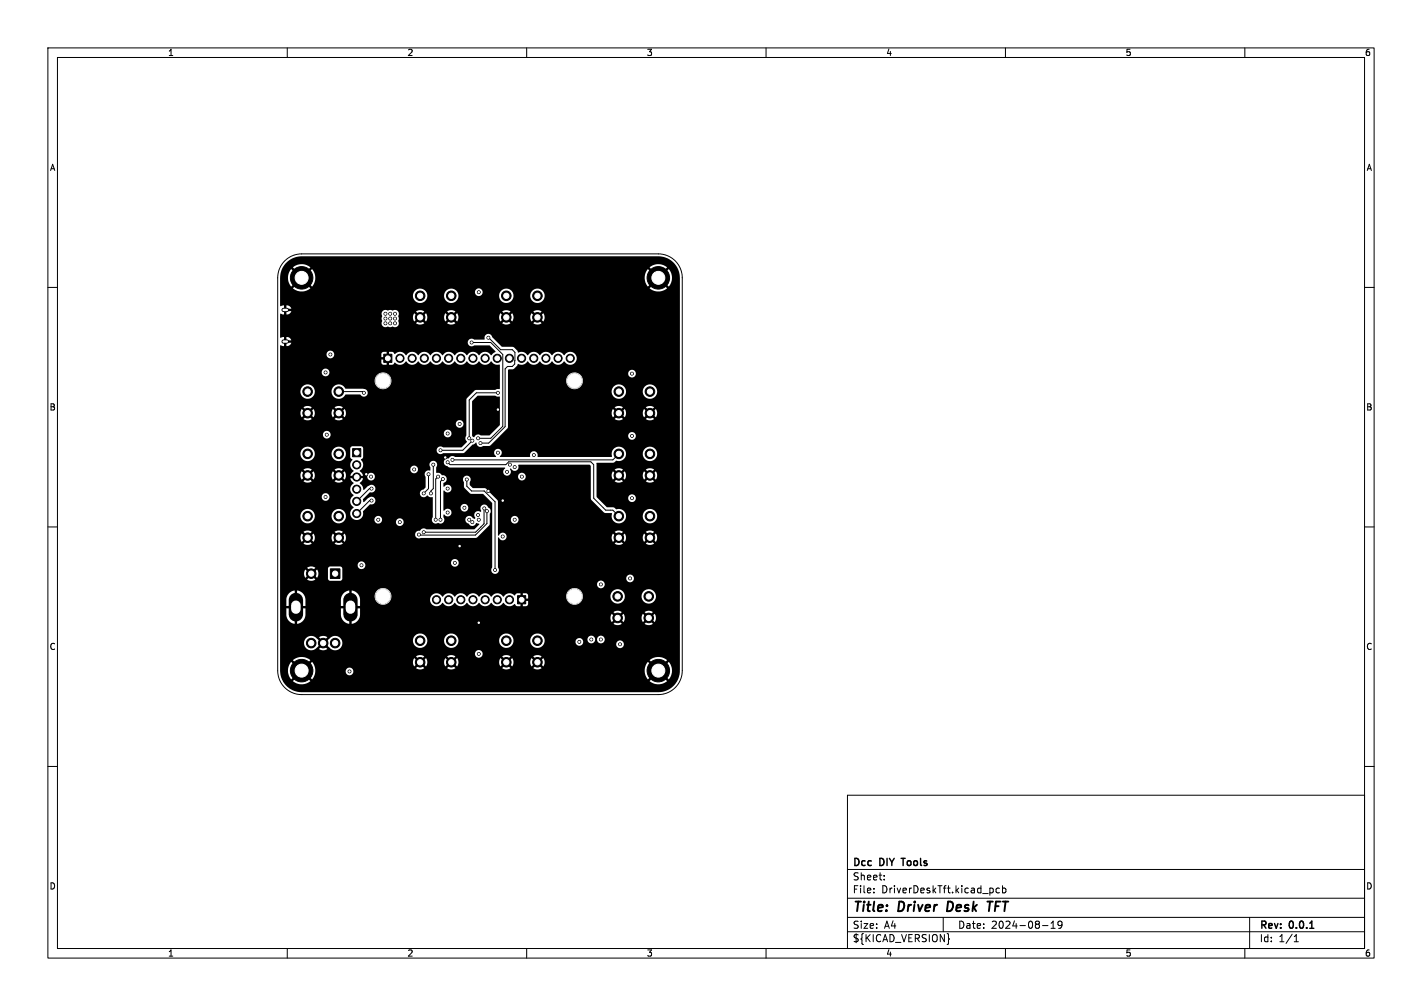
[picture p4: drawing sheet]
<svg xmlns="http://www.w3.org/2000/svg" width="297mm" height="210mm" viewBox="0 0 297 210" stroke-linecap="round" stroke-linejoin="round" font-family="sans-serif">
<defs><g id="words">
<g font-size="2.8">
<text x="178" y="190.9">Title:</text>
<text x="187.7" y="190.9">Driver</text>
<text x="198.6" y="190.9">Desk</text>
<text x="207.9" y="190.9">TFT</text>
</g>
<g font-size="2.1">
<text x="178" y="184">Sheet:</text>
<text x="178" y="181.2">Dcc</text>
<text x="183.8" y="181.2">DIY</text>
<text x="189.1" y="181.2">Tools</text>
<text x="178" y="186.7">File:</text>
<text x="184.1" y="186.7">DriverDeskTft.kicad_pcb</text>
<text x="178" y="196.9">${KICAD_VERSION}</text>
<text x="178" y="194.1">Size:</text>
<text x="184.7" y="194.1">A4</text>
<text x="200" y="194.1">Date:</text>
<text x="207" y="194.1">2024-08-19</text>
<text x="263" y="194.3">Rev:</text>
<text x="263" y="196.9">Id:</text>
<text x="267.1" y="196.9">1/1</text>
<text x="269.4" y="194.3">0.0.1</text>
</g>
<g font-size="1.8">
<text x="35" y="11.9">1</text>
<text x="85" y="11.9">2</text>
<text x="135" y="11.9">3</text>
<text x="185" y="11.9">4</text>
<text x="235" y="11.9">5</text>
<text x="285" y="11.9">6</text>
<text x="10.3" y="35.9">A</text>
<text x="285.4" y="35.9">A</text>
<text x="10.3" y="85.9">B</text>
<text x="285.3" y="85.9">B</text>
<text x="10.3" y="135.9">C</text>
<text x="285.3" y="135.9">C</text>
<text x="10.3" y="185.9">D</text>
<text x="285.3" y="185.9">D</text>
<text x="35" y="199.9">1</text>
<text x="85" y="199.9">2</text>
<text x="135" y="199.9">3</text>
<text x="185" y="199.9">4</text>
<text x="235" y="199.9">5</text>
<text x="285" y="199.9">6</text>
</g>
</g></defs>
<g fill="none" stroke="#000" stroke-width=".21">
<path d="M10 10h277v190h-277zM12 12h273v186h-273zM60 10v2M110 10v2M160 10v2M210 10v2M260 10v2M59.5 54.5a5 5 0 0 1 3.5-1.5h74.5a5 5 0 0 1 5 5v82a5 5 0 0 1-5 5h-74.5a5 5 0 0 1-5-5v-82a5 5 0 0 1 1.5-3.5zM10 60h2M98.5 71.5h4l2.5 2.5v15l-2.5 2.5h-2.7M102 70.5l2.6 2.5h2.4l.5 .6v2.4l-.5 .5h-1l-.5 .5v12.1l-3.4 3.4h-1.7M285 60h2"/>
<path d="M70.7 81.8h5l.3 .2M89.5 99v3l-1 1M90.5 97v5l-.5 .5v.5M91.5 99.5l-.5 .5v8.5M93.5 96.5l.5 .5h11.7l.6-.6h17.1l.6 .6v7l2.5 2.5h1.5l1.3 1.3M98.6 92l-2 2h-4.6M104 82h-4.5l-1.5 1.5v8M129.3 94.8l-1.3 1.2h-33.5M10 110h2M77.6 102h-.4l-2.7 2.7M77.6 104.5h-.4l-2.7 2.7M92.5 100l-.5 .5v8"/>
<path d="M97.5 100.1v1.4l1 1h2.7l2.2 2.2v14.3M101.2 106.1l-.1 3.2-1.8 1.8h-10.8M101.7 106.7v2.6l-2.4 2.4-11.8-.1M285 110h2M10 160h2M177 166h108v32h-108zM285 160h2M60 198v2M110 198v2M160 198v2M177 194.5h108M177 191.5h108"/>
<path d="M177 187.5h108M177 181.5h108M182.5 186.3v.1M182.5 185.5v.1M184.7 183.6v.1M184.7 182.8v.1M197 191.5v3M198.1 195.8l.2 .2-.2 .2M208.7 185.5l-.4-.1-.3 .3 .2 .6h.5M209.4 185.5l.4-.1 .3 .3-.1 .6h-.6M209.4 184.9v1.5M210 198v2"/>
<path d="M217.7 193.2h1.2M219.5 193.8h.9M219.5 192.7l.5-.4v1.5M221.8 192.9l-.3 .3h-.4l-.1-.3 .1-.5 .4-.1 .2 .1a.99 .99 0 0 1-.3 1.4h-.3M260 198v2M261 191.5v6.5M270.3 196.6h.9M270.3 195.5l.4-.4v1.5"/>
</g>
<path d="M188.2 179.2h.9M273.6 193.8h.8" fill="none" stroke="#000" stroke-width=".3"/>
<path d="M198 188.2l-.2 2h.5M206.2 188.2h1.2M206.8 188.2l-.3 2" fill="none" stroke="#000" stroke-width=".4"/>
<g fill="#000" stroke="#000" stroke-width=".21">
<path d="M80.1 74h1.8v1.7h-1.8zM73.6 93.7h1.7v1.7h-1.7zM69 118.8h2v2h-2zM108.1 124.4h1.7v1.7h-1.7z"/>
<circle cx="63" cy="58" r="2.35"/>
<circle cx="63" cy="58" r="1.35"/>
<circle cx="137.5" cy="58" r="2.35"/>
<circle cx="137.5" cy="58" r="1.35"/>
<circle cx="68" cy="77.7" r=".3"/>
<circle cx="69" cy="74" r=".3"/>
<circle cx="80" cy="79.5" r="1.5"/>
<circle cx="80.5" cy="67.5" r=".3"/>
<circle cx="80.5" cy="66.5" r=".3"/>
<circle cx="80.5" cy="65.5" r=".3"/>
<circle cx="81" cy="74.8" r=".5"/>
<circle cx="81.5" cy="67.5" r=".3"/>
<circle cx="81.5" cy="65.5" r=".3"/>
<circle cx="81.5" cy="66.5" r=".3"/>
<circle cx="82.5" cy="67.5" r=".3"/>
<circle cx="82.5" cy="65.5" r=".3"/>
<circle cx="82.5" cy="66.5" r=".3"/>
<circle cx="83.5" cy="74.8" r=".85"/>
<circle cx="83.5" cy="74.8" r=".5"/>
<circle cx="86.1" cy="74.8" r=".85"/>
<circle cx="86.1" cy="74.8" r=".5"/>
<circle cx="87.7" cy="66.2" r="1"/>
<circle cx="87.7" cy="61.7" r="1"/>
<circle cx="87.7" cy="66.2" r=".55"/>
<circle cx="87.7" cy="61.8" r=".55"/>
<circle cx="88.6" cy="74.8" r=".85"/>
<circle cx="88.6" cy="74.8" r=".5"/>
<circle cx="91.2" cy="74.8" r=".85"/>
<circle cx="91.2" cy="74.8" r=".5"/>
<circle cx="93.7" cy="74.8" r=".85"/>
<circle cx="93.7" cy="74.8" r=".5"/>
<circle cx="94.2" cy="66.2" r="1"/>
<circle cx="94.2" cy="61.7" r="1"/>
<circle cx="94.3" cy="66.2" r=".55"/>
<circle cx="94.3" cy="61.8" r=".55"/>
<circle cx="96.2" cy="74.8" r=".85"/>
<circle cx="96.2" cy="74.8" r=".5"/>
<circle cx="98.5" cy="71.5" r=".3"/>
<circle cx="98.8" cy="74.8" r=".85"/>
<circle cx="98.8" cy="74.8" r=".5"/>
<circle cx="100" cy="61" r=".3"/>
<circle cx="101.3" cy="74.8" r=".85"/>
<circle cx="101.3" cy="74.8" r=".5"/>
<circle cx="102" cy="70.5" r=".3"/>
<circle cx="103.9" cy="74.8" r=".85"/>
<circle cx="103.9" cy="74.8" r=".5"/>
<circle cx="105.7" cy="66.2" r=".55"/>
<circle cx="105.7" cy="61.8" r=".55"/>
<circle cx="105.8" cy="66.2" r="1"/>
<circle cx="105.8" cy="61.7" r="1"/>
<circle cx="106.4" cy="74.8" r=".85"/>
<circle cx="106.4" cy="74.8" r=".5"/>
<circle cx="108.9" cy="74.8" r=".85"/>
<circle cx="108.9" cy="74.8" r=".5"/>
<circle cx="111.5" cy="74.8" r=".85"/>
<circle cx="111.5" cy="74.8" r=".5"/>
<circle cx="112.2" cy="66.2" r="1"/>
<circle cx="112.2" cy="61.7" r="1"/>
<circle cx="112.3" cy="66.2" r=".55"/>
<circle cx="112.3" cy="61.8" r=".55"/>
<circle cx="114" cy="74.8" r=".85"/>
<circle cx="114" cy="74.8" r=".5"/>
<circle cx="116.6" cy="74.8" r=".85"/>
<circle cx="116.6" cy="74.8" r=".5"/>
<circle cx="119.1" cy="74.8" r=".85"/>
<circle cx="119.1" cy="74.8" r=".5"/>
<circle cx="120" cy="79.5" r="1.5"/>
<circle cx="132" cy="78" r=".3"/>
<circle cx="64.2" cy="99.3" r=".55"/>
<circle cx="64.2" cy="86.3" r=".55"/>
<circle cx="64.2" cy="94.8" r=".55"/>
<circle cx="64.2" cy="81.8" r=".55"/>
<circle cx="64.2" cy="99.2" r="1"/>
<circle cx="64.2" cy="86.2" r="1"/>
<circle cx="64.2" cy="81.7" r="1"/>
<circle cx="64.3" cy="94.7" r="1"/>
<circle cx="68.3" cy="90.8" r=".3"/>
<circle cx="70.7" cy="99.2" r="1"/>
<circle cx="70.7" cy="86.2" r="1"/>
<circle cx="70.7" cy="81.7" r="1"/>
<circle cx="70.7" cy="94.7" r="1"/>
<circle cx="70.7" cy="99.3" r=".55"/>
<circle cx="70.7" cy="86.3" r=".55"/>
<circle cx="70.7" cy="94.8" r=".55"/>
<circle cx="70.7" cy="81.8" r=".55"/>
<circle cx="74.5" cy="99.6" r=".85"/>
<circle cx="74.5" cy="97" r=".85"/>
<circle cx="74.5" cy="94.5" r=".5"/>
<circle cx="74.5" cy="97" r=".5"/>
<circle cx="74.5" cy="99.6" r=".5"/>
<circle cx="76" cy="82" r=".3"/>
<circle cx="76.5" cy="99" r=".3"/>
<circle cx="77.5" cy="99.5" r=".3"/>
<circle cx="86.5" cy="98" r=".3"/>
<circle cx="89.5" cy="99" r=".3"/>
<circle cx="90.5" cy="97" r=".3"/>
<circle cx="91.5" cy="99.5" r=".3"/>
<circle cx="92" cy="94" r=".3"/>
<circle cx="93" cy="95.5" r=".3"/>
<circle cx="93.5" cy="96.5" r=".3"/>
<circle cx="93.5" cy="90.5" r=".3"/>
<circle cx="94.5" cy="96" r=".3"/>
<circle cx="96" cy="88.5" r=".3"/>
<circle cx="98" cy="91.5" r=".3"/>
<circle cx="98.7" cy="92" r=".3"/>
<circle cx="99.8" cy="91.5" r=".3"/>
<circle cx="100.4" cy="92.5" r=".3"/>
<circle cx="104" cy="94.5" r=".3"/>
<circle cx="104" cy="82" r=".3"/>
<circle cx="104" cy="85.5" r=".3"/>
<circle cx="105.9" cy="98.5" r=".3"/>
<circle cx="106.5" cy="97" r=".3"/>
<circle cx="107.5" cy="97.5" r=".3"/>
<circle cx="109" cy="99.5" r=".3"/>
<circle cx="111.5" cy="95" r=".3"/>
<circle cx="129.2" cy="86.2" r="1"/>
<circle cx="129.2" cy="99.2" r="1"/>
<circle cx="129.2" cy="81.7" r="1"/>
<circle cx="129.2" cy="94.7" r="1"/>
<circle cx="129.2" cy="86.3" r=".55"/>
<circle cx="129.2" cy="99.3" r=".55"/>
<circle cx="129.3" cy="94.8" r=".55"/>
<circle cx="129.3" cy="81.8" r=".55"/>
<circle cx="132" cy="91" r=".3"/>
<circle cx="135.7" cy="86.3" r=".55"/>
<circle cx="135.7" cy="99.3" r=".55"/>
<circle cx="135.7" cy="94.8" r=".55"/>
<circle cx="135.7" cy="81.8" r=".55"/>
<circle cx="135.7" cy="86.2" r="1"/>
<circle cx="135.7" cy="99.2" r="1"/>
<circle cx="135.7" cy="81.7" r="1"/>
<circle cx="135.8" cy="94.7" r="1"/>
<circle cx="64.2" cy="112.2" r=".55"/>
<circle cx="64.2" cy="107.7" r=".55"/>
<circle cx="64.2" cy="107.7" r="1"/>
<circle cx="64.2" cy="112.2" r="1"/>
<circle cx="65" cy="119.7" r=".55"/>
<circle cx="65" cy="119.7" r="1"/>
<circle cx="68" cy="103.7" r=".3"/>
<circle cx="70" cy="119.7" r=".55"/>
<circle cx="70.7" cy="107.7" r="1"/>
<circle cx="70.7" cy="112.2" r="1"/>
<circle cx="70.7" cy="112.2" r=".55"/>
<circle cx="70.7" cy="107.7" r=".55"/>
<circle cx="74.5" cy="104.7" r=".85"/>
<circle cx="74.5" cy="102.1" r=".85"/>
<circle cx="74.5" cy="107.2" r=".85"/>
<circle cx="74.5" cy="102.1" r=".5"/>
<circle cx="74.5" cy="104.7" r=".5"/>
<circle cx="74.5" cy="107.2" r=".5"/>
<circle cx="75.5" cy="118" r=".3"/>
<circle cx="77.6" cy="104.5" r=".3"/>
<circle cx="77.6" cy="102" r=".3"/>
<circle cx="79" cy="108.5" r=".3"/>
<circle cx="83.5" cy="109" r=".3"/>
<circle cx="87.5" cy="111.6" r=".3"/>
<circle cx="88.5" cy="103" r=".3"/>
<circle cx="88.5" cy="111.1" r=".3"/>
<circle cx="90" cy="103" r=".3"/>
<circle cx="91" cy="108.5" r=".3"/>
<circle cx="92" cy="108.5" r=".3"/>
<circle cx="92.5" cy="100" r=".3"/>
<circle cx="93.5" cy="102" r=".3"/>
<circle cx="93.5" cy="107" r=".3"/>
<circle cx="95" cy="117.5" r=".3"/>
<circle cx="96" cy="114" r=".3"/>
<circle cx="97" cy="106" r=".3"/>
<circle cx="97.5" cy="100.1" r=".3"/>
<circle cx="98" cy="108.5" r=".3"/>
<circle cx="98.7" cy="109" r=".3"/>
<circle cx="99.8" cy="107.5" r=".3"/>
<circle cx="100" cy="108.5" r=".3"/>
<circle cx="101.1" cy="106.1" r=".3"/>
<circle cx="101.7" cy="106.7" r=".3"/>
<circle cx="102" cy="102.5" r=".3"/>
<circle cx="103.4" cy="119" r=".3"/>
<circle cx="105" cy="104.5" r=".3"/>
<circle cx="105" cy="112" r=".3"/>
<circle cx="107.5" cy="108.5" r=".3"/>
<circle cx="129.2" cy="107.7" r="1"/>
<circle cx="129.2" cy="112.2" r="1"/>
<circle cx="129.2" cy="112.2" r=".55"/>
<circle cx="129.3" cy="107.7" r=".55"/>
<circle cx="132" cy="104" r=".3"/>
<circle cx="135.7" cy="112.2" r=".55"/>
<circle cx="135.7" cy="107.7" r=".55"/>
<circle cx="135.7" cy="107.7" r="1"/>
<circle cx="135.7" cy="112.2" r="1"/>
<circle cx="63" cy="140" r="2.35"/>
<circle cx="63" cy="140" r="1.35"/>
<circle cx="65" cy="134.3" r=".55"/>
<circle cx="65" cy="134.2" r="1"/>
<circle cx="67.5" cy="134.2" r="1"/>
<circle cx="67.5" cy="134.3" r=".55"/>
<circle cx="70" cy="134.3" r=".55"/>
<circle cx="70" cy="134.2" r="1"/>
<circle cx="80" cy="124.5" r="1.5"/>
<circle cx="87.7" cy="133.7" r="1"/>
<circle cx="87.7" cy="138.2" r="1"/>
<circle cx="87.7" cy="138.3" r=".55"/>
<circle cx="87.7" cy="133.7" r=".55"/>
<circle cx="91.2" cy="125.2" r=".85"/>
<circle cx="91.2" cy="125.2" r=".5"/>
<circle cx="93.7" cy="125.2" r=".85"/>
<circle cx="93.7" cy="125.2" r=".5"/>
<circle cx="94.2" cy="133.7" r="1"/>
<circle cx="94.2" cy="138.2" r="1"/>
<circle cx="94.3" cy="138.3" r=".55"/>
<circle cx="94.3" cy="133.7" r=".55"/>
<circle cx="96.3" cy="125.2" r=".85"/>
<circle cx="96.3" cy="125.2" r=".5"/>
<circle cx="98.8" cy="125.2" r=".85"/>
<circle cx="98.8" cy="125.2" r=".5"/>
<circle cx="100" cy="130" r=".3"/>
<circle cx="100" cy="136.5" r=".3"/>
<circle cx="101.3" cy="125.2" r=".85"/>
<circle cx="101.3" cy="125.2" r=".5"/>
<circle cx="103.9" cy="125.2" r=".85"/>
<circle cx="103.9" cy="125.2" r=".5"/>
<circle cx="105.7" cy="138.3" r=".55"/>
<circle cx="105.7" cy="133.7" r=".55"/>
<circle cx="105.8" cy="133.7" r="1"/>
<circle cx="105.8" cy="138.2" r="1"/>
<circle cx="106.4" cy="125.2" r=".85"/>
<circle cx="106.4" cy="125.2" r=".5"/>
<circle cx="109" cy="125.2" r=".5"/>
<circle cx="112.2" cy="133.7" r="1"/>
<circle cx="112.2" cy="138.2" r="1"/>
<circle cx="112.3" cy="138.3" r=".55"/>
<circle cx="112.3" cy="133.7" r=".55"/>
<circle cx="120" cy="124.5" r="1.5"/>
<circle cx="121" cy="134" r=".3"/>
<circle cx="123.5" cy="133.5" r=".3"/>
<circle cx="125.5" cy="122" r=".3"/>
<circle cx="125.5" cy="133.5" r=".3"/>
<circle cx="129" cy="129" r="1"/>
<circle cx="129" cy="124.5" r="1"/>
<circle cx="129" cy="129" r=".55"/>
<circle cx="129" cy="124.5" r=".55"/>
<circle cx="129.5" cy="134.5" r=".3"/>
<circle cx="131.6" cy="120.8" r=".3"/>
<circle cx="135.5" cy="129" r=".55"/>
<circle cx="135.5" cy="124.5" r=".55"/>
<circle cx="135.5" cy="129" r="1"/>
<circle cx="135.5" cy="124.5" r="1"/>
<circle cx="137.5" cy="140" r="2.35"/>
<circle cx="137.5" cy="140" r="1.35"/>
<circle cx="73" cy="140.2" r=".3"/>
</g>
<path d="M59.2 64.7h.7M59.2 71.3h.7" fill="none" stroke="#000" stroke-width=".5"/>
<path d="M61.8 126.4v.8M73.2 126.4v.8" fill="none" stroke="#000" stroke-width="2"/>
<path d="M59.2 64.7h.7M59.2 71.3h.7" fill="none" stroke="#000" stroke-width=".9"/>
<path d="M61.8 125.3v3M73.2 125.3v3" fill="none" stroke="#000" stroke-width="3"/>
<path d="M59.8 54.8a4.5 4.5 0 0 1 3.3-1.3h74.4a4.5 4.5 0 0 1 4.5 4.5v82a4.5 4.5 0 0 1-4.5 4.5h-74.5a4.5 4.5 0 0 1-4.5-4.5h1.6l.2 1 .5 .8 1.1-1 .3 .3-1 1.1a2.83 2.83 0 0 0 3.6 0l-1-1.1 .3-.3 1.1 1 .5-.8 .1-.8h6.4a.81 .81 0 0 0 .9 .8 .81 .81 0 0 0 .7-1h60.8l.2 1 .5 .8 1.1-1 .3 .3-1 1.1a2.83 2.83 0 0 0 3.6 0l-1-1.1 .3-.3 1.1 1 .2-.2a2.85 2.85 0 0 0-.2-3.4l-1.1 1-.3-.3 1-1.1-.1-.1a2.84 2.84 0 0 0-3.5 .1l1 1.1-.3 .3-1.1-1-.5 .8-.2 1h-60.8a.8 .8 0 0 0-.9-.6 .8 .8 0 0 0-.7 .8h-6.4l-.1-1.2-.4-.7h20.9l.3 .8 .7-.7 .4 .4-.7 .7a1.48 1.48 0 0 0 1.7 0l-.7-.7 .4-.4 .7 .7 .3-.8h3.4l.3 .8 .7-.7 .4 .4-.7 .7a1.49 1.49 0 0 0 1.7 0l-.7-.7 .4-.4 .7 .7 .3-.8h8.4l.3 .8 .7-.7 .4 .4-.7 .7a1.49 1.49 0 0 0 1.7 0l-.7-.7 .4-.4 .7 .7 .3-.8h3.4l.3 .8 .7-.7 .4 .4-.7 .7a1.49 1.49 0 0 0 1.7 0l-.7-.7 .4-.4 .7 .7 .2-.4v-.7l-.2-.6-.7 .7-.4-.4 .7-.7a1.48 1.48 0 0 0-1.7 0l.7 .7-.4 .4-.7-.7-.3 .9h-3.4l-.3-.9-.7 .7-.4-.4 .7-.7a1.49 1.49 0 0 0-1.7 0l.7 .7-.4 .4-.7-.7-.3 .9h-8.4l-.3-.9-.7 .7-.4-.4 .7-.7a1.49 1.49 0 0 0-1.7 0l.7 .7-.4 .4-.7-.7-.3 .9h-3.4l-.3-.9-.7 .7-.4-.4 .7-.7a1.49 1.49 0 0 0-1.7 0l.7 .7-.4 .4-.7-.7-.3 .9-21-.1-1.1 1-.3-.3 1-1.1a2.83 2.83 0 0 0-3.6 0l1 1.1-.3 .3-1.1-1-.5 .8-.2 1h-1.6v-3.5h40.7v.2a.81 .81 0 0 0 1.3 .4 .81 .81 0 0 0-.2-1.3 .81 .81 0 0 0-1.1 .7h-40.7v-2.2h5v.2a1.54 1.54 0 0 0 1.2 1.2 1.54 1.54 0 0 0 1.6-.6l.7-.7 .3 .4-.6 .7a1.49 1.49 0 0 0 1.7 0l-.7-.7 .3-.4 .8 .7a1.51 1.51 0 0 0 1.9 .5 1.51 1.51 0 0 0 .7-1.8h14.8l.1 .2a1.51 1.51 0 0 0 1.6 1.3 1.51 1.51 0 0 0 1.4-1.5h3.4l.1 .2a1.51 1.51 0 0 0 1.6 1.3 1.51 1.51 0 0 0 1.4-1.5h8.4l.1 .2a1.51 1.51 0 0 0 1.6 1.3 1.51 1.51 0 0 0 1.4-1.5h3.4l.1 .2a1.51 1.51 0 0 0 1.4 1.3 1.51 1.51 0 0 0 1.5-1.3h6.5v.2a.81 .81 0 0 0 .6 .6 .81 .81 0 0 0 .8-.3h7.1v.2a.81 .81 0 0 0 1.3 .4 .81 .81 0 0 0-.2-1.3 .81 .81 0 0 0-1.1 .7h-7.1l.2-.5-.2-.5h1.1v.2a.81 .81 0 0 0 .9 .6 .81 .81 0 0 0 .7-.8h.4v.2a.81 .81 0 0 0 1.3 .4 .81 .81 0 0 0-.2-1.3 .81 .81 0 0 0-1.1 .7h-.4v-.2a.81 .81 0 0 0-.9-.6 .81 .81 0 0 0-.7 .8h-1.1a.81 .81 0 0 0-.9-.3 .81 .81 0 0 0-.5 .8h-6.5a1.51 1.51 0 0 0-1.3-1.8 1.51 1.51 0 0 0-1.7 1.6h-3.4l-.1-.3a1.51 1.51 0 0 0-1.6-1.3 1.51 1.51 0 0 0-1.4 1.6h-8.4l-.1-.3a1.51 1.51 0 0 0-1.6-1.3 1.51 1.51 0 0 0-1.4 1.6h-3.4l-.1-.3a1.51 1.51 0 0 0-1.6-1.3 1.51 1.51 0 0 0-1.4 1.6h-14.8l-.1-.3a1.56 1.56 0 0 0-2.6-.1l-.7 .7-.3-.4 .6-.7a1.49 1.49 0 0 0-1.7 0l.7 .7-.3 .4-.8-.7a1.52 1.52 0 0 0-1.7-.6 1.52 1.52 0 0 0-1 1.5h-5v-9.2h1.3v1.4h1v.5h-1v1.4a2 2 0 0 0 1.7 1.8v-2.1h.6v2.1h.1a2 2 0 0 0 1.6-1.8v-1.4h-1v-.5h1v-1.4h7.4v1.4h1v.5h-1v1.6a1.99 1.99 0 0 0 1.7 1.6v-2.1h.5v2.1h.2a1.99 1.99 0 0 0 1.5-1.2h52.4l.3 .9 .7-.7 .3 .3-.7 .7a1.48 1.48 0 0 0 1.8 0l-.7-.7 .3-.3 .7 .7 .3-.9h3.5l.3 .9 .7-.7 .3 .3-.6 .8a1.49 1.49 0 0 0 1.7-.1l-.7-.7 .3-.3 .7 .7 .2-.4 .1-.7-.3-.7-.7 .7-.3-.3 .7-.7a1.48 1.48 0 0 0-1.8 0l.7 .7-.3 .3-.7-.7-.3 .9h-3.5l-.3-.9-.7 .7-.3-.3 .6-.8a1.49 1.49 0 0 0-1.7 .1l.7 .7-.3 .3-.7-.7-.3 .9h-52.4l.1-2h-1v-.5h1v-1.4l-.2-.7h3.2a1.75 1.75 0 0 0 1.4 1.8 1.75 1.75 0 0 0 2-1h8.2v.2a1.42 1.42 0 0 0 1.2 1.1 1.42 1.42 0 0 0 1.5-.7 1.48 1.48 0 0 0 2.5 0 1.48 1.48 0 0 0 2.5 0 1.48 1.48 0 0 0 2.6 0 1.48 1.48 0 0 0 2.5 0 1.48 1.48 0 0 0 2.6 0 1.51 1.51 0 0 0 2.3 .3l.4 .4 .8 .1v-1h.5v1l.8-.1 .3-.3v-.7h-.9v-.5h.9v-.6h7.9a1.75 1.75 0 0 0 1.7 1.9 1.75 1.75 0 0 0 1.9-1.8h5.7v.2a1.51 1.51 0 0 0 1.6 1.3 1.51 1.51 0 0 0 1.4-1.5h3.5v.2a1.51 1.51 0 0 0 2.4 1 1.51 1.51 0 0 0-.2-2.5 1.51 1.51 0 0 0-2.2 1.3h-3.5v-.2a1.51 1.51 0 0 0-1.6-1.3 1.51 1.51 0 0 0-1.4 1.5h-5.7v-.1a1.75 1.75 0 0 0-1.8-1.7 1.75 1.75 0 0 0-1.8 1.7h-7.9l-.1-.4-.4-.1h-.6v.9h-.5v-.9h-.8l-.4 .4a1.51 1.51 0 0 0-2.4 .3 1.48 1.48 0 0 0-2.5 0 1.48 1.48 0 0 0-2.6 0 1.48 1.48 0 0 0-2.5 0 1.48 1.48 0 0 0-2.5 0 1.48 1.48 0 0 0-2.6 0 1.39 1.39 0 0 0-1.5-.7 1.39 1.39 0 0 0-1.1 1.3h-8.2l.1-.1a1.75 1.75 0 0 0-1.4-2.3 1.75 1.75 0 0 0-2.1 1.6h-3.2a1.99 1.99 0 0 0-1.6-1.1v2.1h-.5v-2.1h-.1a2 2 0 0 0-1.6 1.8h-7.4v-.2a1.99 1.99 0 0 0-1.7-1.6v2.1h-.6v-2.1h-.1a2 2 0 0 0-1.6 1.8h-1.3v-3.1h66.2v.2a.81 .81 0 0 0 1.3 .4 .81 .81 0 0 0-.2-1.3 .81 .81 0 0 0-1.1 .7h-66.2v-2.2h5l.3 .8 .7-.7 .3 .4-.7 .7a1.48 1.48 0 0 0 1.8 0l-.7-.7 .3-.4 .7 .7 .3-.8-.3-.9-.7 .7-.3-.4 .5-.5h2.8v2.2l.5 .4 2.1-.1 .3-.1 .1-.3h59.3a.81 .81 0 0 0 1.1 .7 .81 .81 0 0 0 .2-1.4 .81 .81 0 0 0-1.3 .5v.2h-59.3v-2.1l-.3-.4h-2.3l-.4 .4h-2.8l.1-.2a1.49 1.49 0 0 0-1.7 0l.7 .7-.3 .4-.7-.7-.3 .9h-5v-1.8h16.2a.81 .81 0 0 0 1.1 .8 .81 .81 0 0 0 .3-1.3h18.1v.2a.81 .81 0 0 0 1.3 .4 .81 .81 0 0 0-.2-1.3 .81 .81 0 0 0-1.1 .7h-18.1a.81 .81 0 0 0-.9-.3 .81 .81 0 0 0-.5 .8h-16.2v-5.7h4.2l.3 .8 .7-.7 .4 .4-.7 .7a1.48 1.48 0 0 0 1.7 0l-.7-.7 .4-.4 .7 .7 .3-.8h3.4l.3 .8 .7-.7 .4 .4-.7 .7a1.49 1.49 0 0 0 1.7 0l-.7-.7 .4-.4 .7 .7 .2-.6-.1-.9h14.6v.2a.83 .83 0 0 0 1.2 .5h11.6l2.8-2.8v-2.2a.89 .89 0 0 0-.4-1.4 .84 .84 0 0 0-1.2-.4 .84 .84 0 0 0-.2 1.2l-.1 .2a.87 .87 0 0 0-1.2 .1 .87 .87 0 0 0 .1 1.2l-.2 .1-.3-.1a.88 .88 0 0 0-.8-.5 .88 .88 0 0 0-.8 .6 1.49 1.49 0 0 0 .8 1.2 .87 .87 0 0 0 1.5-.3l.6 .3-1 1h-10.1a.91 .91 0 0 0-1.3 .3 .8 .8 0 0 0-1 .8h-14.6l-.1-.2-.7 .7-.4-.4 .7-.7a1.48 1.48 0 0 0-1.7 0l.7 .7-.4 .4-.7-.7-.3 .9h-3.4l-.3-.9-.7 .7-.4-.4 .7-.7a1.49 1.49 0 0 0-1.7 0l.7 .7-.4 .4-.7-.7-.3 .9h-4.2v-4.5h4.2a1.51 1.51 0 0 0 1.5 1.5 1.51 1.51 0 0 0 1.6-1.5h3.4l.1 .2a1.51 1.51 0 0 0 2.3 1 1.51 1.51 0 0 0-.2-2.6 1.51 1.51 0 0 0-2.2 1.4h-3.4l-.1-.3a1.51 1.51 0 0 0-1.6-1.3 1.51 1.51 0 0 0-1.4 1.6h-4.2v-4h8.7v.1a.81 .81 0 0 0 1.3 .5 .81 .81 0 0 0-.2-1.4 .81 .81 0 0 0-1.1 .8h-8.7v-4.5h4.2l.3 .8 .7-.7 .4 .4-.7 .7a1.48 1.48 0 0 0 1.7 0l-.7-.7 .4-.4 .7 .7 .3-.8h3.4l.3 .8 .7-.7 .4 .4-.7 .7a1.49 1.49 0 0 0 1.7 0l-.7-.7 .4-.4 .7 .7 .2-.4v-.7l-.2-.6-.7 .7-.4-.4 .7-.7a1.48 1.48 0 0 0-1.7 0l.7 .7-.4 .4-.7-.7-.3 .9h-3.4l-.3-.9-.7 .7-.4-.4 .7-.7a1.49 1.49 0 0 0-1.7 0l.7 .7-.4 .4-.7-.7-.3 .9h-4.2v-2.3h14.6a1.82 1.82 0 0 0 .8 1.3l-.6 .6-.1 .4h.9v.5h-.9l.3 .7 .4 .3a1.55 1.55 0 0 0 0 2.6 1.48 1.48 0 0 0 0 2.6 1.38 1.38 0 0 0-.7 1.7 1.38 1.38 0 0 0 1.7 .8h3.3l.1 .4a.8 .8 0 0 0 1.3 .1h3.1v.2a.81 .81 0 0 0 1.3 .4 .81 .81 0 0 0-.2-1.3 .81 .81 0 0 0-1.1 .7h-3.1l.1-.2a.8 .8 0 0 0-.5-1.1 .8 .8 0 0 0-1 .8h-3.2a1.52 1.52 0 0 0 .8-1.8l1.5-1.4a.84 .84 0 0 0 1-.5 .84 .84 0 0 0-.4-1.1 .84 .84 0 0 0-1.1 .3l-.7 .8h-.2l-.1-.6 1.2-1.2h10.7v.2a.86 .86 0 0 0 .7 .6 .86 .86 0 0 0 .9-.4l.4 .3 .7 .2v4.1a.85 .85 0 0 0 .1 1.1 .85 .85 0 0 0 1.1 .1 .8 .8 0 0 0 1-.2 .8 .8 0 0 0 0-1l.1-.6a.84 .84 0 0 0 1.2 .2 .84 .84 0 0 0 .1-1.2 .91 .91 0 0 0-1.3 .2l-.1-.6h3.6v.2a.8 .8 0 0 0 1.3 .4 .8 .8 0 0 0-.2-1.3 .8 .8 0 0 0-1.1 .7h-3.6l.1-3.6a.85 .85 0 0 0 1.2 .3 .85 .85 0 0 0 .2-1.2 .9 .9 0 0 0-1.4 .1l-.1-.8 .5-.3 .2-.4h3.4l.2 .6v1l1.2 1.3 .3 .1h2.5l1.9 1.9v13.4a.82 .82 0 0 0 0 1.1 .82 .82 0 0 0 1.1 .1 .82 .82 0 0 0 .1-1.1v-6.2l.2-.1a.81 .81 0 0 0 .8 .6 .81 .81 0 0 0 .8-.5h21.9l.3 .8 .7-.7 .4 .4-.7 .7a1.48 1.48 0 0 0 1.7 0l-.7-.7 .4-.4 .7 .7 .3-.8h3.4l.3 .8 .7-.7 .4 .4-.7 .7a1.49 1.49 0 0 0 1.7 0l-.7-.7 .4-.4 .7 .7 .2-.4v-.7l-.2-.6-.7 .7-.4-.4 .7-.7a1.48 1.48 0 0 0-1.7 0l.7 .7-.4 .4-.7-.7-.3 .9h-3.4l-.3-.9-.7 .7-.4-.4 .7-.7a1.49 1.49 0 0 0-1.7 0l.7 .7-.4 .4-.7-.7-.3 .9h-21.9a.84 .84 0 0 0-.6-1.1 .84 .84 0 0 0-1.1 .6l-.1-.1v-3.2h2.7v.2a.81 .81 0 0 0 1.3 .4 .81 .81 0 0 0-.2-1.3 .81 .81 0 0 0-1.1 .7h-2.7v-3.8l-.1-.3-2.5-2.5h-2.7l-.6-.7v-.6a.8 .8 0 0 0-.1-1.1h10.2v.2a.81 .81 0 0 0 1.3 .4 .81 .81 0 0 0-.2-1.3 .81 .81 0 0 0-1.1 .7h-10.2a.81 .81 0 0 0-.8-.1 .81 .81 0 0 0-.5 .7l-3.4-.1a.98 .98 0 0 0-1.1-.9 1.19 1.19 0 0 0-1.1-.5v-1l.2-.6-.2-.5h1.6a.86 .86 0 0 0 .8 .8l.4 .3 11.6 .1a.88 .88 0 0 0-.4 .9 .88 .88 0 0 0 .8 .7 .89 .89 0 0 0 .6-1.4l.1-.1a.98 .98 0 0 0 1.5 .2l.2-1h14.9l.2 .3v6.9l2.7 2.8 1.7 .1a1.55 1.55 0 0 0 1.1 2.1 1.55 1.55 0 0 0 1.9-1.4h3.4l.1 .2a1.51 1.51 0 0 0 2.3 1 1.51 1.51 0 0 0-.2-2.6 1.51 1.51 0 0 0-2.2 1.4h-3.4l-.1-.3a1.61 1.61 0 0 0-2.1-1.2l-.5-.4h-1.4l-1.9-1.9h6.4v.2a.81 .81 0 0 0 1.3 .4 .81 .81 0 0 0-.2-1.3 .81 .81 0 0 0-1.1 .7h-6.4l-.2-.2v-4.5h3.1l.3 .8 .7-.7 .4 .4-.7 .7a1.49 1.49 0 0 0 1.7 0l-.7-.7 .4-.4 .7 .7 .3-.8h3.4l.3 .8 .7-.7 .4 .4-.7 .7a1.49 1.49 0 0 0 1.7 0l-.7-.7 .4-.4 .7 .7 .2-.4v-.7l-.2-.6-.7 .7-.4-.4 .7-.7a1.48 1.48 0 0 0-1.7 0l.7 .7-.4 .4-.7-.7-.3 .9h-3.4l-.3-.9-.7 .7-.4-.4 .7-.7a1.49 1.49 0 0 0-1.7 0l.7 .7-.4 .4-.7-.7-.3 .9h-3.1v-2.7h3.5l.3-.1a.49 .49 0 0 1 .7-.2 1.51 1.51 0 0 0 1.7-1.5h3.4l.1 .2a1.51 1.51 0 0 0 2.3 1 1.51 1.51 0 0 0-.2-2.6 1.51 1.51 0 0 0-2.2 1.4h-3.4l-.1-.3a1.54 1.54 0 0 0-1.9-1.2 1.54 1.54 0 0 0-1 2.1h-15.5a.86 .86 0 0 0-.8-1.2 .86 .86 0 0 0-.8 1.2h-6.2l-.1-.1a.84 .84 0 0 0 .2-1.3 .84 .84 0 0 0-1.3 0 .84 .84 0 0 0 .3 1.3l-.1 .1h-8.5a.91 .91 0 0 0-1.3 .3 .8 .8 0 0 0-1 .8h-1.6a.81 .81 0 0 0-1.1-.1 .81 .81 0 0 0-.1 1.1l-.1 .7a.83 .83 0 0 0-.9 .3 .83 .83 0 0 0 0 1v2.2l-.5 .5a.8 .8 0 0 0-.7 .8h-10.7l.2-.2a.85 .85 0 0 0 1.1-.4 .85 .85 0 0 0-.3-1.1 .85 .85 0 0 0-1.1 .2l-.8 .7h-.2v-.1a1.67 1.67 0 0 0-.8-1.3l.6-.5 .1-.5h-.9l.1-.3h1.7v.2a.81 .81 0 0 0 1.3 .4 .81 .81 0 0 0-.2-1.3 .81 .81 0 0 0-1.1 .7h-1.7l-.1-.2h.9l-.6-1.1 .2-.2h10.3a.81 .81 0 0 0 1.1 .7 .81 .81 0 0 0 .2-1.3 .81 .81 0 0 0-1.3 .4v.2h-10.3a1.53 1.53 0 0 0 0-2.1l.4-.4v-2.1l-.3-.2-1.9-.1-.4 .4v2l.4 .5-.4 .6-.1 .4h-14.6v-2.2h4.2l.1 .2a1.51 1.51 0 0 0 1.6 1.3 1.51 1.51 0 0 0 1.4-1.5h3.4l.1 .2a1.51 1.51 0 0 0 2.3 1 1.51 1.51 0 0 0-.2-2.6 1.51 1.51 0 0 0-2.2 1.4h-3.4l-.1-.3a1.51 1.51 0 0 0-1.6-1.3 1.51 1.51 0 0 0-1.4 1.6h-4.2v-4h8.9l.1 .1a.8 .8 0 0 0 1 .6 .8 .8 0 0 0 .5-1h23.7v.2a.81 .81 0 0 0 1.3 .4 .81 .81 0 0 0-.2-1.3 .81 .81 0 0 0-1.1 .7l-23.7-.1a.81 .81 0 0 0-.9-.4 .81 .81 0 0 0-.7 .8h-8.9v-2.3h36.7v.2a.81 .81 0 0 0 1.3 .4 .81 .81 0 0 0-.2-1.3 .81 .81 0 0 0-1.1 .7h-36.7v-2.2h4.2l.3 .8 .7-.7 .4 .4-.7 .7a1.48 1.48 0 0 0 1.7 0l-.7-.7 .4-.4 .7 .7 .3-.8h3.4l.3 .8 .7-.7 .4 .4-.7 .7a1.49 1.49 0 0 0 1.7 0l-.7-.7 .4-.4 .7 .7 .2-.4v-.7l-.2-.6-.7 .7-.4-.4 .7-.7a1.48 1.48 0 0 0-1.7 0l.7 .7-.4 .4-.7-.7-.3 .9h-3.4l-.3-.9-.7 .7-.4-.4 .7-.7a1.49 1.49 0 0 0-1.7 0l.7 .7-.4 .4-.7-.7-.3 .9h-4.2v-4.6h4.2a1.51 1.51 0 0 0 1.5 1.6 1.51 1.51 0 0 0 1.6-1.5l3.4-.1 .1 .3a1.56 1.56 0 0 0 1.3 1.2 1.56 1.56 0 0 0 1.6-.8h3.1a.83 .83 0 0 0 1.4-.1 .83 .83 0 0 0-.9-1.2h-3.7a1.52 1.52 0 0 0-1.7-.8 1.52 1.52 0 0 0-1.2 1.4h-3.4l-.1-.2a1.51 1.51 0 0 0-1.6-1.3 1.51 1.51 0 0 0-1.4 1.5h-4.2v-2.3h19.7v.2a1.75 1.75 0 0 0 2.7 1.4 1.75 1.75 0 0 0 0-3 1.75 1.75 0 0 0-2.7 1.4h-19.7v-1.6h8.7v.1a.8 .8 0 0 0 1.3 .5 .8 .8 0 0 0-.2-1.4 .8 .8 0 0 0-1.1 .8h-8.7v-3.8h9.7v.2a.8 .8 0 0 0 .9 .6 .8 .8 0 0 0 .7-.9h9.8v.7h1v.5h-1l.1 .7 .2 .3 .8 .1v-1h.5v1l.9-.1 .3-.4a1.51 1.51 0 0 0 2.4-.3 1.48 1.48 0 0 0 2.6 0 1.48 1.48 0 0 0 2.5 0 1.48 1.48 0 0 0 2.6 0 1.48 1.48 0 0 0 2.5 0 1.48 1.48 0 0 0 2.5 0 1.48 1.48 0 0 0 2.6 0 1.48 1.48 0 0 0 2.5 0 1.67 1.67 0 0 0 1.8 .7v5.1l-1 .2h-4.1l-1.9 1.9v7.7a.97 .97 0 0 0 .1 1.3l-1.1 1.1h-3.9a.81 .81 0 0 0-1.1 0 .81 .81 0 0 0 0 1.1 .81 .81 0 0 0 1.1 .1h4.4l1.8-1.8 .8-.4a.85 .85 0 0 0 .5 .8 .85 .85 0 0 0 .9-.1l1.5-.1 2-2h26.8v.2a.81 .81 0 0 0 1.3 .4 .81 .81 0 0 0-.2-1.3 .81 .81 0 0 0-1.1 .7h-26.8l1.7-1.7v-3h21.6l.3 .8 .7-.7 .4 .4-.7 .7a1.49 1.49 0 0 0 1.7 0l-.7-.7 .4-.4 .7 .7 .3-.8h3.4l.3 .8 .7-.7 .4 .4-.7 .7a1.49 1.49 0 0 0 1.7 0l-.7-.7 .4-.4 .7 .7 .2-.4v-.7l-.2-.6-.7 .7-.4-.4 .7-.7a1.48 1.48 0 0 0-1.7 0l.7 .7-.4 .4-.7-.7-.3 .9h-3.4l-.3-.9-.7 .7-.4-.4 .7-.7a1.49 1.49 0 0 0-1.7 0l.7 .7-.4 .4-.7-.7-.3 .9h-21.6v-4.6h21.6a1.51 1.51 0 0 0 1.5 1.6 1.51 1.51 0 0 0 1.6-1.5l3.4-.1 .1 .3a1.51 1.51 0 0 0 2.3 1 1.51 1.51 0 0 0-.2-2.6 1.51 1.51 0 0 0-2.2 1.3h-3.4l-.1-.2a1.51 1.51 0 0 0-1.6-1.3 1.51 1.51 0 0 0-1.4 1.5h-21.6v-2.3h12.1v.2a1.75 1.75 0 0 0 2.7 1.4 1.75 1.75 0 0 0 0-3h10.3v.2a.8 .8 0 0 0 1.3 .4 .8 .8 0 0 0-.2-1.3 .8 .8 0 0 0-1.1 .7l-10.4-.1a1.75 1.75 0 0 0-2.6 1.5h-12.1v-2.2l1.3-.2 .7-1a1.73 1.73 0 0 0 2.1-.6 1.48 1.48 0 0 0 2.6 0 1.48 1.48 0 0 0 2.5 0 1.48 1.48 0 0 0 2.6 0 1.39 1.39 0 0 0 2.1 .4 1.39 1.39 0 0 0-.1-2.2 1.39 1.39 0 0 0-2.1 .6 1.48 1.48 0 0 0-2.5 0 1.48 1.48 0 0 0-2.6 0 1.48 1.48 0 0 0-2.5 0 1.58 1.58 0 0 0-2-.6l-.2-.4-.8-.8h-2.4l-2-2.1a.84 .84 0 0 0-1.1-.6 .84 .84 0 0 0-.5 1.2h-2.2a.81 .81 0 0 0-1.1 0 .81 .81 0 0 0 0 1.1 .81 .81 0 0 0 1.1 .1h3.3l1.2 1.3-.9 .8a1.48 1.48 0 0 0-2.6 0 1.48 1.48 0 0 0-2.5 0 1.48 1.48 0 0 0-2.6 0 1.48 1.48 0 0 0-2.5 0 1.48 1.48 0 0 0-2.5 0 1.48 1.48 0 0 0-2.6 0 1.48 1.48 0 0 0-2.5 0 1.5 1.5 0 0 0-2.4-.3l-.3-.4h-.9v.9h-.5v-.9h-.8l-.3 .4-9.8-.1a.81 .81 0 0 0-.9-.6 .81 .81 0 0 0-.7 .8h-9.7v-1.9l.8 .2v-.7h.5v.7l.6-.2 .4-.5h-.8l.2-.3-.2-.2h.8a.95 .95 0 0 0-1-.7v.7h-.5v-.7l-.7 .1-.1-.1v-4.8l.1-.1 .7 .2v-.7h.5v.7l.6-.2h19.3l.1 1.5a.86 .86 0 0 0 .2 1.1 .86 .86 0 0 0 1.1 .1l.4 .1 .4-.1a.89 .89 0 0 0 1.2-.1 .89 .89 0 0 0 .1-1.2l.1-.6h2.9l.3 .8 .7-.7 .4 .4-.7 .7a1.49 1.49 0 0 0 1.7 0l-.7-.7 .4-.4 .7 .7 .3-.8h3.4l.3 .8 .7-.7 .4 .4-.7 .7a1.49 1.49 0 0 0 1.7 0l-.7-.7 .4-.4 .7 .7 .3-.8h8.4l.3 .8 .7-.7 .4 .4-.7 .7a1.49 1.49 0 0 0 1.7 0l-.7-.7 .4-.4 .7 .7 .3-.8h3.4l.3 .8 .7-.7 .4 .4-.7 .7a1.49 1.49 0 0 0 1.7 0l-.7-.7 .4-.4 .7 .7 .2-.4v-.7l-.2-.6-.7 .7-.4-.4 .7-.7a1.48 1.48 0 0 0-1.7 0l.7 .7-.4 .4-.7-.7-.3 .9h-3.4l-.3-.9-.7 .7-.4-.4 .7-.7a1.49 1.49 0 0 0-1.7 0l.7 .7-.4 .4-.7-.7-.3 .9h-8.4l-.3-.9-.7 .7-.4-.4 .7-.7a1.49 1.49 0 0 0-1.7 0l.7 .7-.4 .4-.7-.7-.3 .9h-3.4l-.3-.9-.7 .7-.4-.4 .7-.7a1.49 1.49 0 0 0-1.7 0l.7 .7-.4 .4-.7-.7-.3 .9h-2.9l-.1-.2a.89 .89 0 0 0-.1-1.2 .89 .89 0 0 0-1.2-.1l-.4-.1-.6 .1a.8 .8 0 0 0-1.2 .7h-19.3l.4-.5h-.8l.2-.3-.2-.2h.8l-.3-.5-.7-.2v.7h-.5v-.7l-.8 .1v-2.2h27.7a1.51 1.51 0 0 0 1.5 1.6 1.51 1.51 0 0 0 1.6-1.5l3.4-.1 .1 .3a1.5 1.5 0 0 0 2 1.2 1.5 1.5 0 0 0 .8-2.2h3.6v.2a.8 .8 0 0 0 1.1 .5h3.9l.1 .3a1.51 1.51 0 0 0 1.6 1.3 1.51 1.51 0 0 0 1.4-1.5l3.4-.1 .1 .3a1.51 1.51 0 0 0 2.3 1 1.51 1.51 0 0 0-.2-2.6 1.51 1.51 0 0 0-2.2 1.3h-3.4l-.1-.2a1.51 1.51 0 0 0-1.6-1.3 1.51 1.51 0 0 0-1.4 1.5h-3.9a.81 .81 0 0 0 .1-1.4 .81 .81 0 0 0-1.2 .7h-3.6l-.2-.2a1.51 1.51 0 0 0-1.6-.5 1.51 1.51 0 0 0-1.1 1.4h-3.4l-.1-.2a1.51 1.51 0 0 0-1.6-1.3 1.51 1.51 0 0 0-1.4 1.5h-27.7v-3.7h1.6l.2 1 .5 .8 1.1-1 .3 .3-1 1.1 .1 .1a2.84 2.84 0 0 0 3.5-.1l-1-1.1 .3-.3 1.1 1 .5-.8 .2-1h68.7l.2 1 .5 .8 1.1-1 .3 .3-1 1.1 .1 .1a2.84 2.84 0 0 0 3.5-.1l-1-1.1 .3-.3 1.1 1 .2-.2a2.85 2.85 0 0 0-.2-3.4l-1.1 1-.3-.3 1-1.1-.1-.1a2.84 2.84 0 0 0-3.5 .1l1 1.1-.3 .3-1.1-1-.5 .8-.2 1h-68.7l-.2-1-.5-.8-1.1 1-.3-.3 1-1.1-.1-.1a2.84 2.84 0 0 0-3.5 .1l1 1.1-.3 .3-1.1-1-.5 .8-.2 1h-1.6a4.5 4.5 0 0 1 1.3-3.2zM99.7 82.6h3.7l1 .3v5.9l-2.2 2.1h-1.8a.98 .98 0 0 0-1.4 .4l-.4-.4v-7.1z" fill="#000"/>
<g fill="#fff" stroke="#fff" stroke-width=".21">
<circle cx="111.5" cy="95" r=".15"/>
<circle cx="105" cy="112" r=".15"/>
<circle cx="82.5" cy="66.5" r=".15"/>
<circle cx="100" cy="136.5" r=".15"/>
<circle cx="93.5" cy="107" r=".15"/>
<circle cx="81.5" cy="65.5" r=".15"/>
<circle cx="125.5" cy="122" r=".15"/>
<circle cx="80.5" cy="65.5" r=".15"/>
<circle cx="105.9" cy="98.5" r=".15"/>
<circle cx="93.5" cy="90.5" r=".15"/>
<circle cx="132" cy="91" r=".15"/>
<circle cx="68.2" cy="90.8" r=".15"/>
<circle cx="82.5" cy="67.5" r=".15"/>
<circle cx="131.6" cy="120.7" r=".15"/>
<circle cx="132" cy="104" r=".15"/>
<circle cx="80.5" cy="66.5" r=".15"/>
<circle cx="100" cy="61" r=".15"/>
<circle cx="73" cy="140.2" r=".15"/>
<circle cx="68" cy="103.7" r=".15"/>
<circle cx="95" cy="117.5" r=".15"/>
<circle cx="83.5" cy="109" r=".15"/>
<circle cx="81.5" cy="67.5" r=".15"/>
<circle cx="81.5" cy="66.5" r=".15"/>
<circle cx="80.5" cy="67.5" r=".15"/>
<circle cx="121" cy="134" r=".15"/>
<circle cx="82.5" cy="65.5" r=".15"/>
<circle cx="69" cy="74" r=".15"/>
<circle cx="75.5" cy="118" r=".15"/>
<circle cx="68" cy="77.8" r=".15"/>
<circle cx="96" cy="88.5" r=".15"/>
<circle cx="107.5" cy="108.5" r=".15"/>
<circle cx="132" cy="78" r=".15"/>
<circle cx="96" cy="114" r=".15"/>
<circle cx="76.5" cy="99" r=".15"/>
<circle cx="100" cy="130" r=".15"/>
<circle cx="105" cy="104.5" r=".15"/>
<circle cx="102" cy="102.5" r=".15"/>
<circle cx="93" cy="95.5" r=".15"/>
<circle cx="104" cy="85.5" r=".15"/>
<circle cx="86.5" cy="98" r=".15"/>
<circle cx="77.6" cy="102" r=".15"/>
<circle cx="109" cy="99.5" r=".15"/>
<circle cx="129.5" cy="134.5" r=".15"/>
<circle cx="98.6" cy="109" r=".15"/>
<circle cx="123.5" cy="133.5" r=".15"/>
<circle cx="100" cy="108.5" r=".15"/>
<circle cx="99.9" cy="107.5" r=".15"/>
<circle cx="125.5" cy="133.5" r=".15"/>
<circle cx="98" cy="108.5" r=".15"/>
<circle cx="77.6" cy="104.5" r=".15"/>
<circle cx="93.5" cy="102" r=".15"/>
<circle cx="79" cy="108.5" r=".15"/>
<circle cx="77.5" cy="99.5" r=".15"/>
<circle cx="97" cy="106" r=".15"/>
<circle cx="98.6" cy="92" r=".15"/>
<circle cx="76" cy="82" r=".15"/>
<circle cx="92" cy="94" r=".15"/>
<circle cx="101.7" cy="106.7" r=".15"/>
<circle cx="87.5" cy="111.6" r=".15"/>
<circle cx="101.1" cy="106.1" r=".15"/>
<circle cx="88.5" cy="111.1" r=".15"/>
<circle cx="98.5" cy="71.5" r=".15"/>
<circle cx="99.9" cy="91.5" r=".15"/>
<circle cx="100.3" cy="92.5" r=".15"/>
<circle cx="102" cy="70.5" r=".15"/>
<circle cx="98" cy="91.5" r=".15"/>
<circle cx="104" cy="82" r=".15"/>
<circle cx="94.5" cy="96" r=".15"/>
<circle cx="93.5" cy="96.5" r=".15"/>
<circle cx="90.5" cy="97" r=".15"/>
<circle cx="90" cy="103" r=".15"/>
<circle cx="88.5" cy="103" r=".15"/>
<circle cx="89.5" cy="99" r=".15"/>
<circle cx="97.5" cy="100.1" r=".15"/>
<circle cx="103.4" cy="119" r=".15"/>
<circle cx="104" cy="94.5" r=".15"/>
<circle cx="107.5" cy="97.5" r=".15"/>
<circle cx="106.5" cy="97" r=".15"/>
<circle cx="91" cy="108.5" r=".15"/>
<circle cx="91.5" cy="99.5" r=".15"/>
<circle cx="92" cy="108.5" r=".15"/>
<circle cx="92.5" cy="100" r=".15"/>
<circle cx="137.5" cy="140" r="1.35"/>
<circle cx="63" cy="58" r="1.35"/>
<circle cx="74.5" cy="94.5" r=".5"/>
<circle cx="74.5" cy="97" r=".5"/>
<circle cx="74.5" cy="99.6" r=".5"/>
<circle cx="74.5" cy="102.1" r=".5"/>
<circle cx="74.5" cy="104.7" r=".5"/>
<circle cx="74.5" cy="107.2" r=".5"/>
<circle cx="63" cy="140" r="1.35"/>
<circle cx="137.5" cy="58" r="1.35"/>
<circle cx="120" cy="124.5" r="1.5"/>
<circle cx="120" cy="79.5" r="1.5"/>
<circle cx="80" cy="124.5" r="1.5"/>
<circle cx="80" cy="79.5" r="1.5"/>
<circle cx="81" cy="74.8" r=".5"/>
<circle cx="83.5" cy="74.8" r=".5"/>
<circle cx="86.1" cy="74.8" r=".5"/>
<circle cx="88.6" cy="74.8" r=".5"/>
<circle cx="91.2" cy="74.8" r=".5"/>
<circle cx="93.7" cy="74.8" r=".5"/>
<circle cx="96.2" cy="74.8" r=".5"/>
<circle cx="98.8" cy="74.8" r=".5"/>
<circle cx="101.3" cy="74.8" r=".5"/>
<circle cx="103.9" cy="74.8" r=".5"/>
<circle cx="106.4" cy="74.8" r=".5"/>
<circle cx="108.9" cy="74.8" r=".5"/>
<circle cx="111.5" cy="74.8" r=".5"/>
<circle cx="114" cy="74.8" r=".5"/>
<circle cx="116.6" cy="74.8" r=".5"/>
<circle cx="119.1" cy="74.8" r=".5"/>
<circle cx="109" cy="125.2" r=".5"/>
<circle cx="106.4" cy="125.2" r=".5"/>
<circle cx="103.9" cy="125.2" r=".5"/>
<circle cx="101.3" cy="125.2" r=".5"/>
<circle cx="98.8" cy="125.2" r=".5"/>
<circle cx="96.3" cy="125.2" r=".5"/>
<circle cx="93.7" cy="125.2" r=".5"/>
<circle cx="91.2" cy="125.2" r=".5"/>
<circle cx="94.3" cy="61.8" r=".55"/>
<circle cx="87.7" cy="61.8" r=".55"/>
<circle cx="94.3" cy="66.2" r=".55"/>
<circle cx="87.7" cy="66.2" r=".55"/>
<circle cx="135.5" cy="124.5" r=".55"/>
<circle cx="129" cy="124.5" r=".55"/>
<circle cx="135.5" cy="129" r=".55"/>
<circle cx="129" cy="129" r=".55"/>
<circle cx="94.3" cy="133.7" r=".55"/>
<circle cx="87.7" cy="133.7" r=".55"/>
<circle cx="94.3" cy="138.3" r=".55"/>
<circle cx="87.7" cy="138.3" r=".55"/>
<circle cx="135.7" cy="81.8" r=".55"/>
<circle cx="129.3" cy="81.8" r=".55"/>
<circle cx="135.7" cy="86.3" r=".55"/>
<circle cx="129.2" cy="86.3" r=".55"/>
<circle cx="70.7" cy="94.8" r=".55"/>
<circle cx="64.2" cy="94.8" r=".55"/>
<circle cx="70.7" cy="99.3" r=".55"/>
<circle cx="64.2" cy="99.3" r=".55"/>
<circle cx="70" cy="134.3" r=".55"/>
<circle cx="65" cy="134.3" r=".55"/>
<circle cx="67.5" cy="134.3" r=".55"/>
<circle cx="70" cy="119.7" r=".55"/>
<circle cx="65" cy="119.7" r=".55"/>
<circle cx="112.3" cy="133.7" r=".55"/>
<circle cx="105.7" cy="133.7" r=".55"/>
<circle cx="112.3" cy="138.3" r=".55"/>
<circle cx="105.7" cy="138.3" r=".55"/>
<circle cx="135.7" cy="94.8" r=".55"/>
<circle cx="129.3" cy="94.8" r=".55"/>
<circle cx="135.7" cy="99.3" r=".55"/>
<circle cx="129.2" cy="99.3" r=".55"/>
<circle cx="70.7" cy="81.8" r=".55"/>
<circle cx="64.2" cy="81.8" r=".55"/>
<circle cx="70.7" cy="86.3" r=".55"/>
<circle cx="64.2" cy="86.3" r=".55"/>
<circle cx="70.7" cy="107.7" r=".55"/>
<circle cx="64.2" cy="107.7" r=".55"/>
<circle cx="70.7" cy="112.2" r=".55"/>
<circle cx="64.2" cy="112.2" r=".55"/>
<circle cx="135.7" cy="107.7" r=".55"/>
<circle cx="129.3" cy="107.7" r=".55"/>
<circle cx="135.7" cy="112.2" r=".55"/>
<circle cx="129.2" cy="112.2" r=".55"/>
<circle cx="112.3" cy="61.8" r=".55"/>
<circle cx="105.7" cy="61.8" r=".55"/>
<circle cx="112.3" cy="66.2" r=".55"/>
<circle cx="105.7" cy="66.2" r=".55"/>
</g>
<path d="M59.2 64.7h.7M59.2 71.3h.7" fill="none" stroke="#fff" stroke-width=".5"/>
<path d="M61.8 126.4v.8M73.2 126.4v.8" fill="none" stroke="#fff" stroke-width="2"/>
<use href="#words"/>
</svg>
